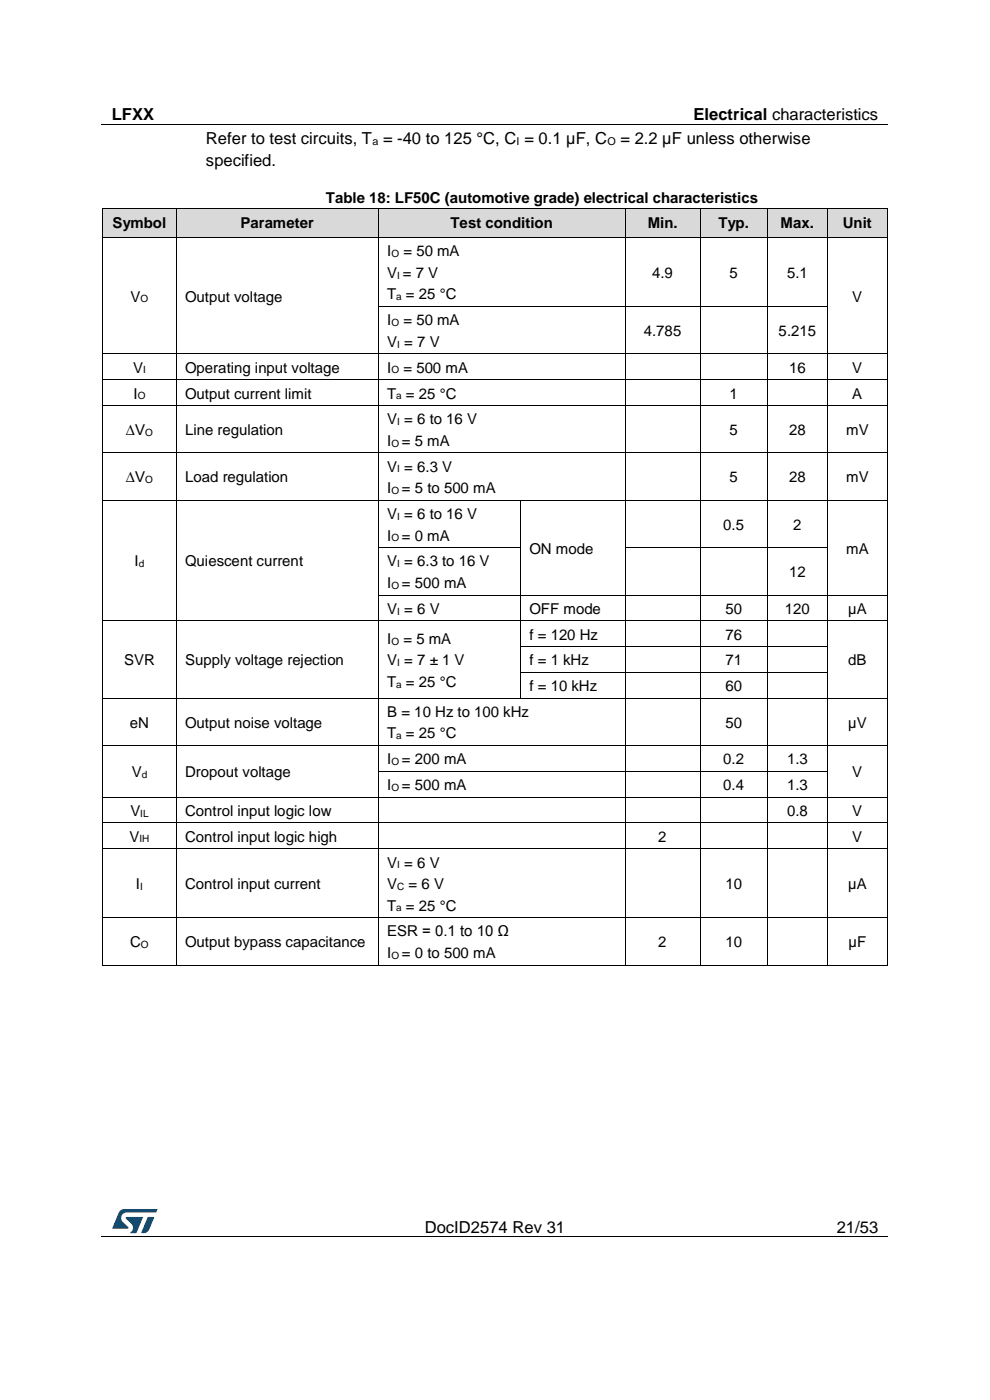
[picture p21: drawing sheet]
<svg xmlns="http://www.w3.org/2000/svg" width="210mm" height="297mm" viewBox="0 0 210 297" stroke-linecap="round" stroke-linejoin="round" font-family="sans-serif">
<defs><g id="words">
<g font-size="3.5">
<text x="23.7" y="25.5">LFXX</text>
<text x="147.1" y="25.5">Electrical characteristics</text>
<text x="43.7" y="30.6">Refer to test circuits, T = -40 to 125 °C, C = 0.1 µF, C</text>
<text x="43.7" y="35.3">specified.</text>
<text x="131.6" y="30.6">= 2.2 µF unless otherwise</text>
<text x="90.1" y="261.5">DocID2574 Rev 31</text>
<text x="177.5" y="261.5">21/53</text>
</g>
<g font-size="3.2">
<text x="69.1" y="43.1">Table 18: LF50C (automotive grade) electrical characteristics</text>
<text x="23.8" y="48.4">Symbol</text>
<text x="51" y="48.4">Parameter</text>
<text x="95.6" y="48.4">Test condition</text>
<text x="137.4" y="48.4">Min.</text>
<text x="152.4" y="48.4">Typ.</text>
<text x="165.6" y="48.4">Max.</text>
<text x="178.8" y="48.4">Unit</text>
<text x="82.1" y="54.4">I</text>
<text x="82.1" y="58.9">V = 7 V</text>
<text x="85.6" y="54.4">= 50 mA</text>
<text x="138.3" y="58.9">4.9</text>
<text x="154.7" y="58.9">5</text>
<text x="167" y="58.9">5.1</text>
<text x="27.7" y="64">V</text>
<text x="39.3" y="64">Output voltage</text>
<text x="82.1" y="63.5">T = 25 °C</text>
<text x="180.8" y="64">V</text>
<text x="82.1" y="69">I</text>
<text x="85.6" y="69">= 50 mA</text>
<text x="136.6" y="71.3">4.785</text>
<text x="165.2" y="71.3">5.215</text>
<text x="82.1" y="73.6">V = 7 V</text>
<text x="28.2" y="79">V</text>
<text x="39.3" y="79">Operating input voltage</text>
<text x="82.1" y="79">I</text>
<text x="85.6" y="79">= 500 mA</text>
<text x="167.4" y="79">16</text>
<text x="180.8" y="79">V</text>
<text x="28.3" y="84.5">I</text>
<text x="39.3" y="84.5">Output current limit</text>
<text x="82.1" y="84.5">T = 25 °C</text>
<text x="154.7" y="84.5">1</text>
<text x="180.8" y="84.5">A</text>
<text x="26.7" y="92.3">∆V</text>
<text x="39.3" y="92.3">Line regulation</text>
<text x="82.1" y="90">V = 6 to 16 V</text>
<text x="82.1" y="94.6">I</text>
<text x="85.3" y="94.6">= 5 mA</text>
<text x="154.7" y="92.3">5</text>
<text x="167.4" y="92.3">28</text>
<text x="179.5" y="92.3">mV</text>
<text x="82.1" y="100.1">V = 6.3 V</text>
<text x="26.7" y="102.3">∆V</text>
<text x="39.3" y="102.3">Load regulation</text>
<text x="82.1" y="104.6">I</text>
<text x="85.3" y="104.6">= 5 to 500 mA</text>
<text x="154.7" y="102.3">5</text>
<text x="167.4" y="102.3">28</text>
<text x="179.5" y="102.3">mV</text>
<text x="82.1" y="110.1">V = 6 to 16 V</text>
<text x="153.4" y="112.4">0.5</text>
<text x="168.3" y="112.4">2</text>
<text x="82.1" y="114.7">I</text>
<text x="85.3" y="114.7">= 0 mA</text>
<text x="112.3" y="117.5">ON mode</text>
<text x="179.5" y="117.5">mA</text>
<text x="28.5" y="120.2">I</text>
<text x="39.3" y="120.2">Quiescent current</text>
<text x="82.1" y="120.2">V = 6.3 to 16 V</text>
<text x="82.1" y="124.7">I</text>
<text x="85.3" y="124.7">= 500 mA</text>
<text x="167.4" y="122.4">12</text>
<text x="82.1" y="130.2">V = 6 V</text>
<text x="112.3" y="130.2">OFF mode</text>
<text x="153.9" y="130.2">50</text>
<text x="166.5" y="130.2">120</text>
<text x="179.9" y="130.2">µA</text>
<text x="82.1" y="136.6">I</text>
<text x="85.6" y="136.6">= 5 mA</text>
<text x="112.3" y="135.7">f = 120 Hz</text>
<text x="153.9" y="135.7">76</text>
<text x="26.3" y="141.2">SVR</text>
<text x="39.3" y="141.2">Supply voltage rejection</text>
<text x="82.1" y="141.2">V = 7 ± 1 V</text>
<text x="112.3" y="141.2">f = 1 kHz</text>
<text x="153.9" y="141.2">71</text>
<text x="179.9" y="141.2">dB</text>
<text x="82.1" y="145.7">T = 25 °C</text>
<text x="112.3" y="146.6">f = 10 kHz</text>
<text x="153.9" y="146.6">60</text>
<text x="27.6" y="154.4">eN</text>
<text x="39.3" y="154.4">Output noise voltage</text>
<text x="82.1" y="152.1">B = 10 Hz to 100 kHz</text>
<text x="153.9" y="154.4">50</text>
<text x="179.9" y="154.4">µV</text>
<text x="82.1" y="156.7">T = 25 °C</text>
<text x="27.9" y="164.9">V</text>
<text x="39.3" y="164.9">Dropout voltage</text>
<text x="82.1" y="162.2">I</text>
<text x="82.1" y="167.6">I</text>
<text x="85.3" y="162.2">= 200 mA</text>
<text x="85.3" y="167.6">= 500 mA</text>
<text x="153.4" y="162.2">0.2</text>
<text x="153.4" y="167.6">0.4</text>
<text x="167" y="162.2">1.3</text>
<text x="167" y="167.6">1.3</text>
<text x="180.8" y="164.9">V</text>
<text x="27.7" y="173.1">V</text>
<text x="39.3" y="173.1">Control input logic low</text>
<text x="167" y="173.1">0.8</text>
<text x="180.8" y="173.1">V</text>
<text x="27.5" y="178.5">V</text>
<text x="39.3" y="178.5">Control input logic high</text>
<text x="139.7" y="178.5">2</text>
<text x="180.8" y="178.5">V</text>
<text x="82.1" y="184">V = 6 V</text>
<text x="28.8" y="188.6">I</text>
<text x="39.3" y="188.6">Control input current</text>
<text x="82.1" y="188.6">V</text>
<text x="86.7" y="188.6">= 6 V</text>
<text x="153.9" y="188.6">10</text>
<text x="179.9" y="188.6">µA</text>
<text x="82.1" y="193.2">T = 25 °C</text>
<text x="27.6" y="201">C</text>
<text x="39.3" y="201">Output bypass capacitance</text>
<text x="82.1" y="198.7">ESR = 0.1 to 10 Ω</text>
<text x="82.1" y="203.2">I</text>
<text x="85.3" y="203.2">= 0 to 500 mA</text>
<text x="139.7" y="201">2</text>
<text x="153.9" y="201">10</text>
<text x="180" y="201">µF</text>
</g>
<g font-size="2.3">
<text x="79" y="30.8">a</text>
<text x="109.6" y="30.8">I</text>
<text x="128.8" y="30.8">O</text>
</g>
<g font-size="2.1">
<text x="83" y="54.5">O</text>
<text x="84.3" y="59.1">I</text>
<text x="29.8" y="64.1">O</text>
<text x="84" y="63.7">a</text>
<text x="83" y="69.2">O</text>
<text x="84.3" y="73.8">I</text>
<text x="30.4" y="79.2">I</text>
<text x="83" y="79.2">O</text>
<text x="29.2" y="84.7">O</text>
<text x="84" y="84.7">a</text>
<text x="30.8" y="92.5">O</text>
<text x="83" y="94.8">O</text>
<text x="84.3" y="90.2">I</text>
<text x="84.3" y="100.2">I</text>
<text x="30.8" y="102.5">O</text>
<text x="83" y="104.8">O</text>
<text x="84.3" y="110.3">I</text>
<text x="83" y="114.9">O</text>
<text x="29.4" y="120.3">d</text>
<text x="83" y="124.9">O</text>
<text x="84.3" y="120.3">I</text>
<text x="84.3" y="130.4">I</text>
<text x="83" y="136.8">O</text>
<text x="84.3" y="141.3">I</text>
<text x="84" y="145.9">a</text>
<text x="84" y="156.8">a</text>
<text x="30.1" y="165">d</text>
<text x="83" y="162.3">O</text>
<text x="83" y="167.8">O</text>
<text x="29.8" y="173.3">IL</text>
<text x="29.6" y="178.7">IH</text>
<text x="84.3" y="184.2">I</text>
<text x="29.7" y="188.8">I</text>
<text x="84.3" y="188.8">C</text>
<text x="84" y="193.4">a</text>
<text x="29.9" y="201.2">O</text>
<text x="83" y="203.4">O</text>
</g>
</g></defs>
<path d="M21.5 26.5h166.8M21.5 262.4h166.8" fill="none" stroke="#000" stroke-width=".21"/>
<g fill="#000">
<path d="M104.4 26.4h.1v.1h-.1z" fill-rule="evenodd"/>
<path d="M61.6 262.3h.1v.2h-.1z" fill-rule="evenodd"/>
<path d="M148 262.3h.2v.2h-.2z" fill-rule="evenodd"/>
</g>
<g fill="#005288">
<path d="M25.4 256.9l.6-.4h.4l7 .1-.3 .6h-6.2a1.26 1.26 0 0 0-1.2 1.1 1.26 1.26 0 0 0 .8 1.4l.7 .6v.3l-3.4 .1z"/>
<path d="M31.4 258.2l1.3 .1-1 2.5a1.32 1.32 0 0 1-1.7 .7z"/>
<path d="M26.7 258.2l3.6 .1-1.4 3.3h-1.4a1.35 1.35 0 0 0 .7-1.2 1.35 1.35 0 0 0-.8-1.2l-.7-.6z"/>
</g>
<g fill="#d9d9d9">
<path d="M21.9 44.3h15.4v6h-15.4z" fill-rule="evenodd"/>
<path d="M23.7 44.3h11.8v6h-11.8z" fill-rule="evenodd"/>
<path d="M37.4 44.3h42.8v6h-42.8z" fill-rule="evenodd"/>
<path d="M39.3 44.3h39v6h-39z" fill-rule="evenodd"/>
<path d="M80.3 44.3h52.3v6h-52.3z" fill-rule="evenodd"/>
<path d="M82.1 44.3h48.7v6h-48.7z" fill-rule="evenodd"/>
<path d="M132.7 44.3h15.8v6h-15.8z" fill-rule="evenodd"/>
<path d="M134.6 44.3h12v6h-12z" fill-rule="evenodd"/>
<path d="M148.5 44.3h14.3v6h-14.3z" fill-rule="evenodd"/>
<path d="M150.4 44.3h10.5v6h-10.5z" fill-rule="evenodd"/>
<path d="M162.8 44.3h12.7v6h-12.7z" fill-rule="evenodd"/>
<path d="M164.7 44.3h8.9v6h-8.9z" fill-rule="evenodd"/>
<path d="M175.6 44.3h12.6v6h-12.6z" fill-rule="evenodd"/>
<path d="M177.4 44.3h9v6h-9z" fill-rule="evenodd"/>
</g>
<g fill="#000">
<path d="M21.7 50.3h.2v.2h-.2z" fill-rule="evenodd"/>
<path d="M21.7 50.3h.2v.2h-.2z" fill-rule="evenodd"/>
<path d="M21.7 44.2l.1 .1z" fill-rule="evenodd"/>
<path d="M21.7 44.2l.1 .1z" fill-rule="evenodd"/>
<path d="M21.9 50.3h.1v.2h-.1z" fill-rule="evenodd"/>
<path d="M37.3 50.3h.1v.2h-.1z" fill-rule="evenodd"/>
<path d="M37.3 44.2l.1 .1z" fill-rule="evenodd"/>
<path d="M37.4 50.3h.2v.2h-.2z" fill-rule="evenodd"/>
<path d="M80.2 50.3h.1v.2h-.1z" fill-rule="evenodd"/>
<path d="M80.2 44.2l.1 .1z" fill-rule="evenodd"/>
<path d="M80.3 50.3h.2v.2h-.2z" fill-rule="evenodd"/>
<path d="M132.5 50.3h.2v.2h-.2z" fill-rule="evenodd"/>
<path d="M132.6 44.2l.1 .1z" fill-rule="evenodd"/>
<path d="M132.7 50.3h.2v.2h-.2z" fill-rule="evenodd"/>
<path d="M148.4 50.3h.2v.2h-.2z" fill-rule="evenodd"/>
<path d="M148.5 44.2v.1z" fill-rule="evenodd"/>
<path d="M148.6 50.3h.2v.2h-.2z" fill-rule="evenodd"/>
<path d="M162.7 50.3h.2v.2h-.2z" fill-rule="evenodd"/>
<path d="M162.8 44.2v.1z" fill-rule="evenodd"/>
<path d="M162.9 50.3h.2v.2h-.2z" fill-rule="evenodd"/>
<path d="M175.4 50.3h.2v.2h-.2z" fill-rule="evenodd"/>
<path d="M175.5 44.2l.1 .1z" fill-rule="evenodd"/>
<path d="M175.6 50.3h.2v.2h-.2z" fill-rule="evenodd"/>
<path d="M188.2 50.3h.1v.2h-.1z" fill-rule="evenodd"/>
<path d="M188.2 50.3h.1v.2h-.1z" fill-rule="evenodd"/>
<path d="M188.2 44.2l.1 .1z" fill-rule="evenodd"/>
<path d="M188.2 44.2l.1 .1z" fill-rule="evenodd"/>
<path d="M21.7 64.9h.2v.2h-.2z" fill-rule="evenodd"/>
<path d="M21.7 75h.2v.1h-.2z" fill-rule="evenodd"/>
<path d="M37.3 64.9h.1v.2h-.1z" fill-rule="evenodd"/>
<path d="M37.3 75h.1v.1h-.1z" fill-rule="evenodd"/>
<path d="M80.2 64.9h.1v.2h-.1z" fill-rule="evenodd"/>
<path d="M80.2 75h.1v.1h-.1z" fill-rule="evenodd"/>
<path d="M132.5 64.9h.2v.2h-.2z" fill-rule="evenodd"/>
<path d="M132.5 75h.2v.1h-.2z" fill-rule="evenodd"/>
<path d="M148.4 64.9h.2v.2h-.2z" fill-rule="evenodd"/>
<path d="M148.4 75h.2v.1h-.2z" fill-rule="evenodd"/>
<path d="M162.7 64.9h.2v.2h-.2z" fill-rule="evenodd"/>
<path d="M162.7 75h.2v.1h-.2z" fill-rule="evenodd"/>
<path d="M175.4 64.9h.2v.2h-.2z" fill-rule="evenodd"/>
<path d="M175.4 75h.2v.1h-.2z" fill-rule="evenodd"/>
<path d="M188.2 64.9h.1v.2h-.1z" fill-rule="evenodd"/>
<path d="M188.2 75h.1v.1h-.1z" fill-rule="evenodd"/>
<path d="M21.7 80.4h.2v.2h-.2z" fill-rule="evenodd"/>
<path d="M21.7 85.9h.2v.2h-.2z" fill-rule="evenodd"/>
<path d="M21.7 96h.2v.2h-.2z" fill-rule="evenodd"/>
<path d="M37.3 80.4h.1v.2h-.1z" fill-rule="evenodd"/>
<path d="M37.3 85.9h.1v.2h-.1z" fill-rule="evenodd"/>
<path d="M37.3 96h.1v.2h-.1z" fill-rule="evenodd"/>
<path d="M80.2 80.4h.1v.2h-.1z" fill-rule="evenodd"/>
<path d="M80.2 85.9h.1v.2h-.1z" fill-rule="evenodd"/>
<path d="M80.2 96h.1v.2h-.1z" fill-rule="evenodd"/>
<path d="M132.5 80.4h.2v.2h-.2z" fill-rule="evenodd"/>
<path d="M132.5 85.9h.2v.2h-.2z" fill-rule="evenodd"/>
<path d="M132.5 96h.2v.2h-.2z" fill-rule="evenodd"/>
<path d="M148.4 80.4h.2v.2h-.2z" fill-rule="evenodd"/>
<path d="M148.4 85.9h.2v.2h-.2z" fill-rule="evenodd"/>
<path d="M148.4 96h.2v.2h-.2z" fill-rule="evenodd"/>
<path d="M162.7 80.4h.2v.2h-.2z" fill-rule="evenodd"/>
<path d="M162.7 85.9h.2v.2h-.2z" fill-rule="evenodd"/>
<path d="M162.7 96h.2v.2h-.2z" fill-rule="evenodd"/>
<path d="M175.4 80.4h.2v.2h-.2z" fill-rule="evenodd"/>
<path d="M175.4 85.9h.2v.2h-.2z" fill-rule="evenodd"/>
<path d="M175.4 96h.2v.2h-.2z" fill-rule="evenodd"/>
<path d="M188.2 80.4h.1v.2h-.1z" fill-rule="evenodd"/>
<path d="M188.2 85.9h.1v.2h-.1z" fill-rule="evenodd"/>
<path d="M188.2 96h.1v.2h-.1z" fill-rule="evenodd"/>
<path d="M21.7 106.1h.2v.1h-.2z" fill-rule="evenodd"/>
<path d="M21.7 116.1h.2v.2h-.2z" fill-rule="evenodd"/>
<path d="M37.3 106.1h.1v.1h-.1z" fill-rule="evenodd"/>
<path d="M37.3 116.1h.1v.2h-.1z" fill-rule="evenodd"/>
<path d="M80.2 106.1h.1v.1h-.1z" fill-rule="evenodd"/>
<path d="M80.2 116.1h.1v.2h-.1z" fill-rule="evenodd"/>
<path d="M110.3 106.1h.2v.1h-.2z" fill-rule="evenodd"/>
<path d="M110.3 116.1h.2v.2h-.2z" fill-rule="evenodd"/>
<path d="M132.5 106.1h.2v.1h-.2z" fill-rule="evenodd"/>
<path d="M132.5 116.1h.2v.2h-.2z" fill-rule="evenodd"/>
<path d="M148.4 106.1h.2v.1h-.2z" fill-rule="evenodd"/>
<path d="M148.4 116.1h.2v.2h-.2z" fill-rule="evenodd"/>
<path d="M162.7 106.1h.2v.1h-.2z" fill-rule="evenodd"/>
<path d="M162.7 116.1h.2v.2h-.2z" fill-rule="evenodd"/>
<path d="M175.4 106.1h.2v.1h-.2z" fill-rule="evenodd"/>
<path d="M175.4 116.1h.2v.2h-.2z" fill-rule="evenodd"/>
<path d="M188.2 106.1h.1v.1h-.1z" fill-rule="evenodd"/>
<path d="M188.2 116.1h.1v.2h-.1z" fill-rule="evenodd"/>
<path d="M21.7 126.2h.2v.1h-.2z" fill-rule="evenodd"/>
<path d="M21.7 131.6h.2v.2h-.2z" fill-rule="evenodd"/>
<path d="M21.7 137.1h.2v.2h-.2z" fill-rule="evenodd"/>
<path d="M37.3 126.2h.1v.1h-.1z" fill-rule="evenodd"/>
<path d="M37.3 131.6h.1v.2h-.1z" fill-rule="evenodd"/>
<path d="M37.3 137.1h.1v.2h-.1z" fill-rule="evenodd"/>
<path d="M80.2 126.2h.1v.1h-.1z" fill-rule="evenodd"/>
<path d="M80.2 131.6h.1v.2h-.1z" fill-rule="evenodd"/>
<path d="M80.2 137.1h.1v.2h-.1z" fill-rule="evenodd"/>
<path d="M110.3 126.2h.2v.1h-.2z" fill-rule="evenodd"/>
<path d="M110.3 131.6h.2v.2h-.2z" fill-rule="evenodd"/>
<path d="M110.3 137.1h.2v.2h-.2z" fill-rule="evenodd"/>
<path d="M132.5 126.2h.2v.1h-.2z" fill-rule="evenodd"/>
<path d="M132.5 131.6h.2v.2h-.2z" fill-rule="evenodd"/>
<path d="M132.5 137.1h.2v.2h-.2z" fill-rule="evenodd"/>
<path d="M148.4 126.2h.2v.1h-.2z" fill-rule="evenodd"/>
<path d="M148.4 131.6h.2v.2h-.2z" fill-rule="evenodd"/>
<path d="M148.4 137.1h.2v.2h-.2z" fill-rule="evenodd"/>
<path d="M162.7 126.2h.2v.1h-.2z" fill-rule="evenodd"/>
<path d="M162.7 131.6h.2v.2h-.2z" fill-rule="evenodd"/>
<path d="M162.7 137.1h.2v.2h-.2z" fill-rule="evenodd"/>
<path d="M175.4 126.2h.2v.1h-.2z" fill-rule="evenodd"/>
<path d="M175.4 131.6h.2v.2h-.2z" fill-rule="evenodd"/>
<path d="M175.4 137.1h.2v.2h-.2z" fill-rule="evenodd"/>
<path d="M188.2 126.2h.1v.1h-.1z" fill-rule="evenodd"/>
<path d="M188.2 131.6h.1v.2h-.1z" fill-rule="evenodd"/>
<path d="M188.2 137.1h.1v.2h-.1z" fill-rule="evenodd"/>
<path d="M21.7 142.6h.2v.1h-.2z" fill-rule="evenodd"/>
<path d="M21.7 148h.2v.2h-.2z" fill-rule="evenodd"/>
<path d="M21.7 158.1h.2v.2h-.2z" fill-rule="evenodd"/>
<path d="M37.3 142.6h.1v.1h-.1z" fill-rule="evenodd"/>
<path d="M37.3 148h.1v.2h-.1z" fill-rule="evenodd"/>
<path d="M37.3 158.1h.1v.2h-.1z" fill-rule="evenodd"/>
<path d="M80.2 142.6h.1v.1h-.1z" fill-rule="evenodd"/>
<path d="M80.2 148h.1v.2h-.1z" fill-rule="evenodd"/>
<path d="M80.2 158.1h.1v.2h-.1z" fill-rule="evenodd"/>
<path d="M110.3 142.6h.2v.1h-.2z" fill-rule="evenodd"/>
<path d="M110.3 148h.2v.2h-.2z" fill-rule="evenodd"/>
<path d="M132.5 142.6h.2v.1h-.2z" fill-rule="evenodd"/>
<path d="M132.5 148h.2v.2h-.2z" fill-rule="evenodd"/>
<path d="M132.5 158.1h.2v.2h-.2z" fill-rule="evenodd"/>
<path d="M148.4 142.6h.2v.1h-.2z" fill-rule="evenodd"/>
<path d="M148.4 148h.2v.2h-.2z" fill-rule="evenodd"/>
<path d="M148.4 158.1h.2v.2h-.2z" fill-rule="evenodd"/>
<path d="M162.7 142.6h.2v.1h-.2z" fill-rule="evenodd"/>
<path d="M162.7 148h.2v.2h-.2z" fill-rule="evenodd"/>
<path d="M162.7 158.1h.2v.2h-.2z" fill-rule="evenodd"/>
<path d="M175.4 142.6h.2v.1h-.2z" fill-rule="evenodd"/>
<path d="M175.4 148h.2v.2h-.2z" fill-rule="evenodd"/>
<path d="M175.4 158.1h.2v.2h-.2z" fill-rule="evenodd"/>
<path d="M188.2 142.6h.1v.1h-.1z" fill-rule="evenodd"/>
<path d="M188.2 148h.1v.2h-.1z" fill-rule="evenodd"/>
<path d="M188.2 158.1h.1v.2h-.1z" fill-rule="evenodd"/>
<path d="M21.7 163.6h.2v.1h-.2z" fill-rule="evenodd"/>
<path d="M21.7 169h.2v.2h-.2z" fill-rule="evenodd"/>
<path d="M21.7 174.5h.2v.1h-.2z" fill-rule="evenodd"/>
<path d="M37.3 163.6h.1v.1h-.1z" fill-rule="evenodd"/>
<path d="M37.3 169h.1v.2h-.1z" fill-rule="evenodd"/>
<path d="M37.3 174.5h.1v.1h-.1z" fill-rule="evenodd"/>
<path d="M80.2 163.6h.1v.1h-.1z" fill-rule="evenodd"/>
<path d="M80.2 169h.1v.2h-.1z" fill-rule="evenodd"/>
<path d="M80.2 174.5h.1v.1h-.1z" fill-rule="evenodd"/>
<path d="M132.5 163.6h.2v.1h-.2z" fill-rule="evenodd"/>
<path d="M132.5 169h.2v.2h-.2z" fill-rule="evenodd"/>
<path d="M132.5 174.5h.2v.1h-.2z" fill-rule="evenodd"/>
<path d="M148.4 163.6h.2v.1h-.2z" fill-rule="evenodd"/>
<path d="M148.4 169h.2v.2h-.2z" fill-rule="evenodd"/>
<path d="M148.4 174.5h.2v.1h-.2z" fill-rule="evenodd"/>
<path d="M162.7 163.6h.2v.1h-.2z" fill-rule="evenodd"/>
<path d="M162.7 169h.2v.2h-.2z" fill-rule="evenodd"/>
<path d="M162.7 174.5h.2v.1h-.2z" fill-rule="evenodd"/>
<path d="M175.4 163.6h.2v.1h-.2z" fill-rule="evenodd"/>
<path d="M175.4 169h.2v.2h-.2z" fill-rule="evenodd"/>
<path d="M175.4 174.5h.2v.1h-.2z" fill-rule="evenodd"/>
<path d="M188.2 163.6h.1v.1h-.1z" fill-rule="evenodd"/>
<path d="M188.2 169h.1v.2h-.1z" fill-rule="evenodd"/>
<path d="M188.2 174.5h.1v.1h-.1z" fill-rule="evenodd"/>
<path d="M21.7 179.9h.2v.2h-.2z" fill-rule="evenodd"/>
<path d="M21.7 194.6h.2v.2h-.2z" fill-rule="evenodd"/>
<path d="M37.3 179.9h.1v.2h-.1z" fill-rule="evenodd"/>
<path d="M37.3 194.6h.1v.2h-.1z" fill-rule="evenodd"/>
<path d="M80.2 179.9h.1v.2h-.1z" fill-rule="evenodd"/>
<path d="M80.2 194.6h.1v.2h-.1z" fill-rule="evenodd"/>
<path d="M132.5 179.9h.2v.2h-.2z" fill-rule="evenodd"/>
<path d="M132.5 194.6h.2v.2h-.2z" fill-rule="evenodd"/>
<path d="M148.4 179.9h.2v.2h-.2z" fill-rule="evenodd"/>
<path d="M148.4 194.6h.2v.2h-.2z" fill-rule="evenodd"/>
<path d="M162.7 179.9h.2v.2h-.2z" fill-rule="evenodd"/>
<path d="M162.7 194.6h.2v.2h-.2z" fill-rule="evenodd"/>
<path d="M175.4 179.9h.2v.2h-.2z" fill-rule="evenodd"/>
<path d="M175.4 194.6h.2v.2h-.2z" fill-rule="evenodd"/>
<path d="M188.2 179.9h.1v.2h-.1z" fill-rule="evenodd"/>
<path d="M188.2 194.6h.1v.2h-.1z" fill-rule="evenodd"/>
<path d="M21.7 204.7h.2v.1h-.2z" fill-rule="evenodd"/>
<path d="M21.7 204.7h.2v.1h-.2z" fill-rule="evenodd"/>
<path d="M37.3 204.7h.1v.1h-.1z" fill-rule="evenodd"/>
<path d="M80.2 204.7h.1v.1h-.1z" fill-rule="evenodd"/>
<path d="M132.5 204.7h.2v.1h-.2z" fill-rule="evenodd"/>
<path d="M148.4 204.7h.2v.1h-.2z" fill-rule="evenodd"/>
<path d="M162.7 204.7h.2v.1h-.2z" fill-rule="evenodd"/>
<path d="M175.4 204.7h.2v.1h-.2z" fill-rule="evenodd"/>
<path d="M188.2 204.7h.1v.1h-.1z" fill-rule="evenodd"/>
<path d="M188.2 204.7h.1v.1h-.1z" fill-rule="evenodd"/>
</g>
<g fill="none" stroke="#000" stroke-width=".21">
<path d="M21.8 44.3v6M21.8 50.5v14.4M21.8 44.2h15.5M22 50.4h15.3M37.3 44.3v6M37.3 50.5v14.4M37.4 44.2h42.8M37.6 50.4h42.6M80.2 44.3v6M80.2 50.5v14.4M80.3 44.2h52.3M80.5 50.4h52"/>
<path d="M132.6 44.3v6M132.6 50.5v14.4M132.7 44.2h15.8M132.9 50.4h15.5M148.5 44.3v6M148.5 50.5v14.4M148.5 44.2h14.3M148.8 50.4h13.9M162.8 44.3v6M162.8 50.5v14.4M162.8 44.2h12.7M163.1 50.4h12.3"/>
<path d="M175.5 44.3v6M175.5 50.5v14.4M175.6 44.2h12.6M175.8 50.4h12.4M188.3 44.3v6M188.3 50.5v14.4M21.8 65.1v9.9M21.8 75.1v5.3M21.9 75.1h15.4M37.3 65.1v9.9M37.3 75.1v5.3M37.4 75.1h42.8"/>
<path d="M80.2 65.1v9.9M80.2 75.1v5.3M80.3 65h52.2M80.3 75.1h52.2M132.6 65.1v9.9M132.6 75.1v5.3M132.7 65h15.7M132.7 75.1h15.7M148.5 65.1v9.9M148.5 75.1v5.3M148.6 65h14.1M148.6 75.1h14.1"/>
<path d="M162.8 65.1v9.9M162.8 75.1v5.3M162.9 65h12.5M162.9 75.1h12.5M175.5 65.1v9.9M175.5 75.1v5.3M175.6 75.1h12.6M188.3 65.1v9.9M188.3 75.1v5.3M21.8 80.6v5.3M21.8 86.1v9.9M21.8 96.2v9.9"/>
<path d="M21.9 80.5h15.4M21.9 86h15.4M21.9 96.1h15.4M37.3 80.6v5.3M37.3 86.1v9.9M37.3 96.2v9.9M37.4 80.5h42.8M37.4 86h42.8M37.4 96.1h42.8M80.2 80.6v5.3M80.2 86.1v9.9M80.2 96.2v9.9"/>
<path d="M80.3 80.5h52.2M80.3 86h52.2M80.3 96.1h52.2M132.6 80.6v5.3M132.6 86.1v9.9M132.6 96.2v9.9M132.7 80.5h15.7M132.7 86h15.7M132.7 96.1h15.7M148.5 80.6v5.3M148.5 86.1v9.9M148.5 96.2v9.9"/>
<path d="M148.6 80.5h14.1M148.6 86h14.1M148.6 96.1h14.1M162.8 80.6v5.3M162.8 86.1v9.9M162.8 96.2v9.9M162.9 80.5h12.5M162.9 86h12.5M162.9 96.1h12.5M175.5 80.6v5.3M175.5 86.1v9.9M175.5 96.2v9.9"/>
<path d="M175.6 80.5h12.6M175.6 86h12.6M175.6 96.1h12.6M188.3 80.6v5.3M188.3 86.1v9.9M188.3 96.2v9.9M21.8 106.2v9.9M21.8 116.3v9.9M21.9 106.1h15.4M37.3 106.2v9.9M37.3 116.3v9.9M37.4 106.1h42.8"/>
<path d="M80.2 106.2v9.9M80.2 116.3v9.9M80.3 106.1h30M80.3 116.2h30M110.4 106.2v9.9M110.4 116.3v9.9M110.5 106.1h22M132.6 106.2v9.9M132.6 116.3v9.9M132.7 106.1h15.7M132.7 116.2h15.7M148.5 106.2v9.9"/>
<path d="M148.5 116.3v9.9M148.6 106.1h14.1M148.6 116.2h14.1M162.8 106.2v9.9M162.8 116.3v9.9M162.9 106.1h12.5M162.9 116.2h12.5M175.5 106.2v9.9M175.5 116.3v9.9M175.6 106.1h12.6M188.3 106.2v9.9M188.3 116.3v9.9"/>
<path d="M21.8 126.3v5.3M21.8 131.8v5.3M21.8 137.3v5.3M21.9 131.7h15.4M37.3 126.3v5.3M37.3 131.8v5.3M37.3 137.3v5.3M37.4 131.7h42.8M80.2 126.3v5.3M80.2 131.8v5.3M80.2 137.3v5.3M80.3 126.3h30"/>
<path d="M80.3 131.7h30M110.4 126.3v5.3M110.4 131.8v5.3M110.4 137.3v5.3M110.5 126.3h22M110.5 131.7h22M110.5 137.2h22M132.6 126.3v5.3M132.6 131.8v5.3M132.6 137.3v5.3M132.7 126.3h15.7M132.7 131.7h15.7"/>
<path d="M132.7 137.2h15.7M148.5 126.3v5.3M148.5 131.8v5.3M148.5 137.3v5.3M148.6 126.3h14.1M148.6 131.7h14.1M148.6 137.2h14.1M162.8 126.3v5.3M162.8 131.8v5.3M162.8 137.3v5.3M162.9 126.3h12.5M162.9 131.7h12.5"/>
<path d="M162.9 137.2h12.5M175.5 126.3v5.3M175.5 131.8v5.3M175.5 137.3v5.3M175.6 126.3h12.6M175.6 131.7h12.6M188.3 126.3v5.3M188.3 131.8v5.3M188.3 137.3v5.3M21.8 142.7v5.3M21.8 148.2v9.9M21.8 158.3v5.3"/>
<path d="M21.9 148.1h15.4M21.9 158.2h15.4M37.3 142.7v5.3M37.3 148.2v9.9M37.3 158.3v5.3M37.4 148.1h42.8M37.4 158.2h42.8M80.2 142.7v5.3M80.2 148.2v9.9M80.2 158.3v5.3M80.3 148.1h30M80.3 158.2h52.2"/>
<path d="M110.4 142.7v5.3M110.5 142.6h22M110.5 148.1h22M132.6 142.7v5.3M132.6 148.2v9.9M132.6 158.3v5.3M132.7 142.6h15.7M132.7 148.1h15.7M132.7 158.2h15.7M148.5 142.7v5.3M148.5 148.2v9.9M148.5 158.3v5.3"/>
<path d="M148.6 142.6h14.1M148.6 148.1h14.1M148.6 158.2h14.1M162.8 142.7v5.3M162.8 148.2v9.9M162.8 158.3v5.3M162.9 142.6h12.5M162.9 148.1h12.5M162.9 158.2h12.5M175.5 142.7v5.3M175.5 148.2v9.9M175.5 158.3v5.3"/>
<path d="M175.6 148.1h12.6M175.6 158.2h12.6M188.3 142.7v5.3M188.3 148.2v9.9M188.3 158.3v5.3M21.8 163.7v5.3M21.8 169.2v5.3M21.8 174.6v5.3M21.9 169.1h15.4M21.9 174.6h15.4M37.3 163.7v5.3M37.3 169.2v5.3"/>
<path d="M37.3 174.6v5.3M37.4 169.1h42.8M37.4 174.6h42.8M80.2 163.7v5.3M80.2 169.2v5.3M80.2 174.6v5.3M80.3 163.6h52.2M80.3 169.1h52.2M80.3 174.6h52.2M132.6 163.7v5.3M132.6 169.2v5.3M132.6 174.6v5.3"/>
<path d="M132.7 163.6h15.7M132.7 169.1h15.7M132.7 174.6h15.7M148.5 163.7v5.3M148.5 169.2v5.3M148.5 174.6v5.3M148.6 163.6h14.1M148.6 169.1h14.1M148.6 174.6h14.1M162.8 163.7v5.3M162.8 169.2v5.3M162.8 174.6v5.3"/>
<path d="M162.9 163.6h12.5M162.9 169.1h12.5M162.9 174.6h12.5M175.5 163.7v5.3M175.5 169.2v5.3M175.5 174.6v5.3M175.6 169.1h12.6M175.6 174.6h12.6M188.3 163.7v5.3M188.3 169.2v5.3M188.3 174.6v5.3M21.8 180.1v14.5"/>
<path d="M21.8 194.8v9.9M21.9 180h15.4M21.9 194.7h15.4M37.3 180.1v14.5M37.3 194.8v9.9M37.4 180h42.8M37.4 194.7h42.8M80.2 180.1v14.5M80.2 194.8v9.9M80.3 180h52.2M80.3 194.7h52.2M132.6 180.1v14.5"/>
<path d="M132.6 194.8v9.9M132.7 180h15.7M132.7 194.7h15.7M148.5 180.1v14.5M148.5 194.8v9.9M148.6 180h14.1M148.6 194.7h14.1M162.8 180.1v14.5M162.8 194.8v9.9M162.9 180h12.5M162.9 194.7h12.5M175.5 180.1v14.5"/>
<path d="M175.5 194.8v9.9M175.6 180h12.6M175.6 194.7h12.6M188.3 180.1v14.5M188.3 194.8v9.9M21.9 204.7h15.4M37.4 204.7h42.8M80.3 204.7h52.2M132.7 204.7h15.7M148.6 204.7h14.1M162.9 204.7h12.5M175.6 204.7h12.6"/>
</g>
<use href="#words"/>
</svg>
